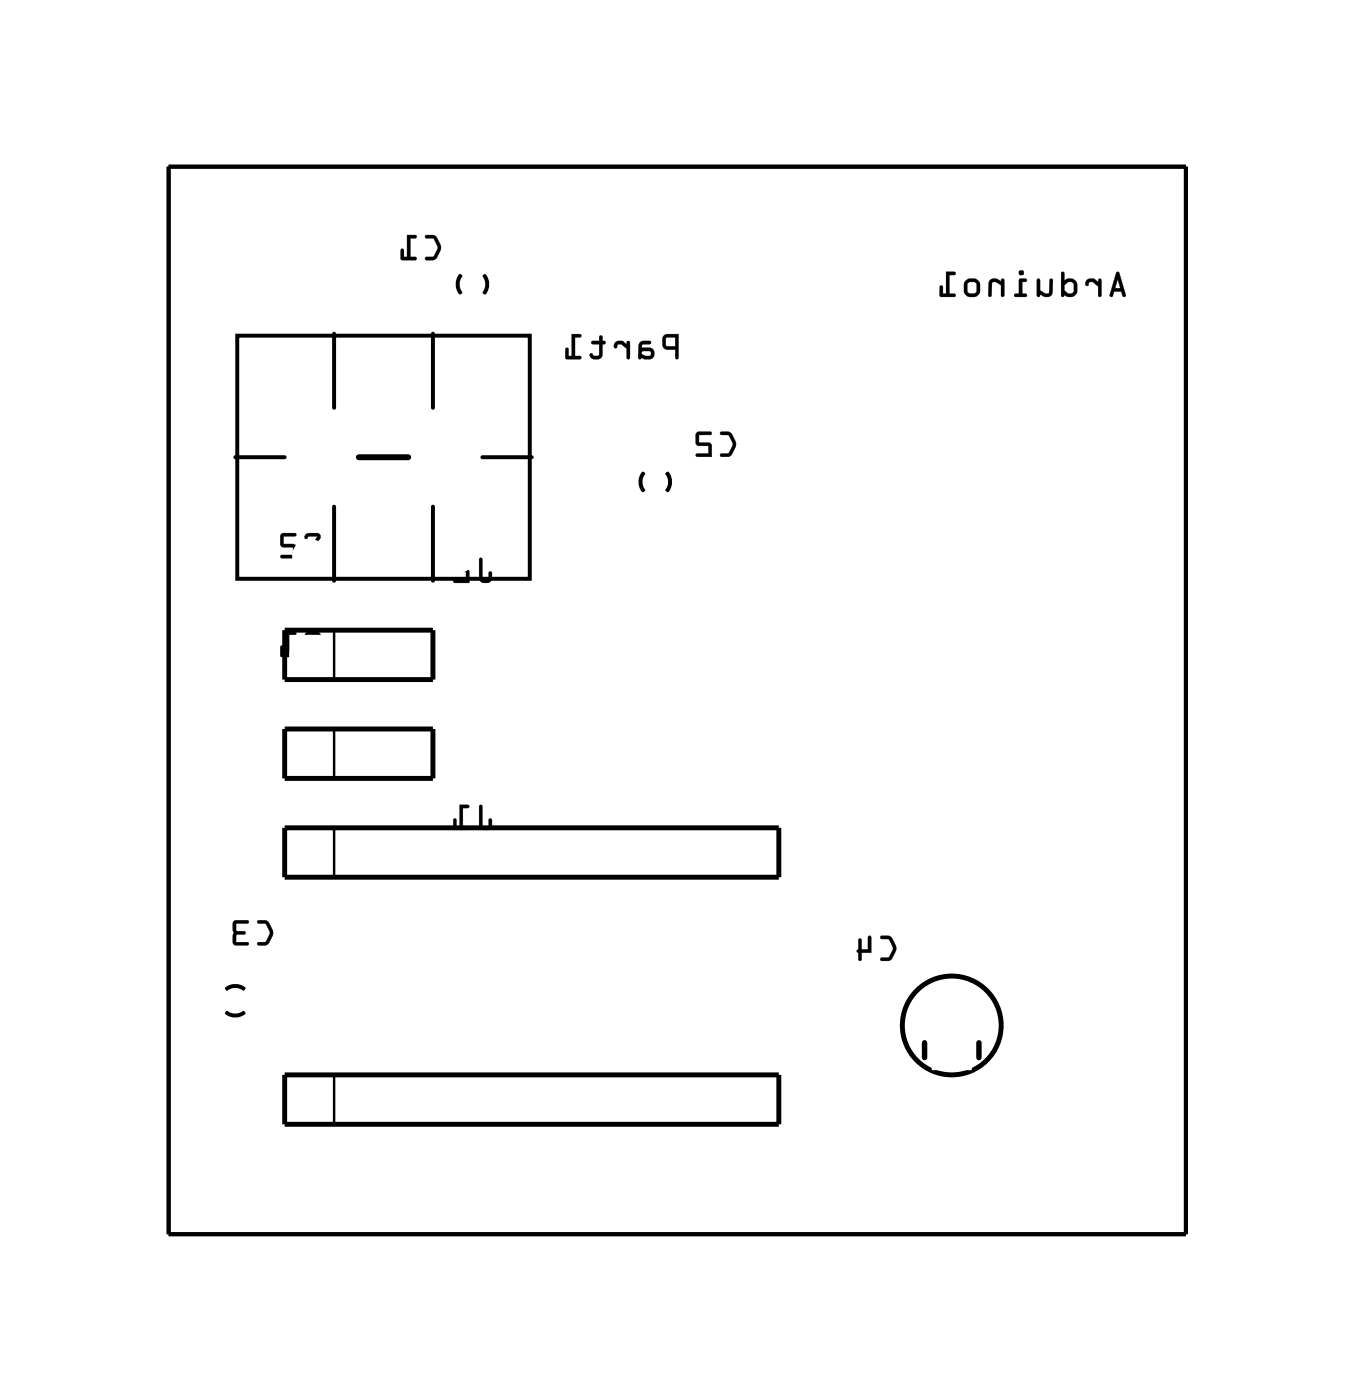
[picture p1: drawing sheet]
<svg xmlns="http://www.w3.org/2000/svg" width="69mm" height="72mm" viewBox="0 0 69 72" stroke-linecap="round" stroke-linejoin="round" font-family="sans-serif">
<g fill="none" stroke="#000" stroke-width=".2">
<path d="M8.7 8.6h52.3v54.8h-52.3zM12.2 17.3h15v12.5h-15zM17.2 17.2v3.8M22.3 17.2v3.8M23.7 14.2a.73 .73 0 0 0 0 .9M24.9 14.2a.73 .73 0 0 1 0 .9M12.1 23.5h2.5M17.2 26v3.9M22.3 26v3.9M24.8 23.5h2.5M33.1 24.3a.73 .73 0 0 0 0 .9M34.3 24.3a.73 .73 0 0 1 0 .9"/>
<path d="M12.5 50.8a.73 .73 0 0 0-.8 0M12.5 52.1a.73 .73 0 0 1-.8 0"/>
</g>
<path d="M18.4 23.5h2.6" fill="none" stroke="#000" stroke-width=".3"/>
<g fill="none" stroke="#000" stroke-width=".25">
<path d="M14.6 32.4h7.7v2.5h-7.7zM14.6 37.5h7.7v2.5h-7.7zM14.6 42.6h25.4v2.5h-25.4zM14.6 55.3h25.4v2.5h-25.4z"/>
<circle cx="48.9" cy="52.7" r="2.54"/>
</g>
<path d="M17.2 32.4v2.5M17.2 37.5v2.5M17.2 42.6v2.5M17.2 55.3v2.5" fill="none" stroke="#000" stroke-width=".13"/>
<path d="M47.5 53.6v.8M50.3 53.6v.8" fill="none" stroke="#000" stroke-width=".28"/>
<g fill="#000">
<path d="M21.9 12.1h.5l.2 .5-.2 .7-.1 .1h-.4v-.1l.4-.1 .2-.5-.2-.4-.4-.1zM21.9 12.1v.2h.4l.2 .5-.2 .4h-.4v.1h.5l.2-.4v-.3l-.2-.5zM20.9 12.1h.5v.1h-.3v1h.3v.2l-.8-.1 .1-.5h.1v.4h.1zM20.9 12.1v1.1h-.1v-.4h-.1l-.1 .1v.4l.8 .1v-.1v-.1h-.3v-1l.3 .1v-.2z"/>
<path d="M21.9 12.1a.55 .55 0 0 1 .8 .5 .72 .72 0 0 1-.4 .8h-.4l-.1-.1 .1-.1a.4 .4 0 0 0 .6-.4l-.1-.2a.37 .37 0 0 0-.5-.4zM20.9 12.1h.5v.1h-.3v1h.3v.1v.1l-.8-.1 .1-.5h.1v.4h.1z"/>
<path d="M34.1 17.3l.1-.1h.7l-.1 1.3-.1-.1v-.4a.49 .49 0 0 1-.6-.3zM34.1 17.3l-.1 .5 .1 .1 .6 .1v.4l.1 .1 .1-1.3h-.6zM34.2 17.4v.4h.5v-.5zM34.3 17.4l.4-.1v.5h-.4zM32.9 17.6l.1-.1 .5 .1-.1 .1h-.4v.2l.6 .1v.1v.3l-.5 .1-.1-.1h-.2zM32.9 17.6l-.1 .8 .3 .1a.33 .33 0 0 0 .5-.2 .33 .33 0 0 0-.2-.4h-.4l.1-.2h.4l-.1-.2h-.4zM33 18.1v.1l.2 .1 .3-.1-.1-.2zM33 18l.4 .1 .1 .1-.3 .1-.2-.1zM31.6 17.6l.4-.1 .2 .2v-.1h.1v.9l-.1-.1v-.5l-.3-.2h-.1l-.1 .1-.1 .1zM31.6 17.6v.1a.1 .1 0 0 0 0 .2 .1 .1 0 0 0 .1-.1l.1-.1h.1l.3 .2v.5h.2v-.9h-.2v.2l-.2-.2zM30.4 17.6l.4-.1v-.2h.1l.1 .2 .1 .1v.1h-.1v.5l-.3 .3a.33 .33 0 0 1-.4-.2l.1-.1 .1 .1 .3-.1v-.5h-.3zM30.4 17.5v.2h.4v.5l-.3 .1-.1-.1-.1 .1 .2 .2 .3-.1 .2-.2v-.5h.1v-.1l-.1-.1v-.2l-.1-.1-.1 .1v.2zM29.4 17.2h.5l-.1 .1h-.3v1h.3v.2l-.7-.1v-.5h.1v.4h.2zM29.4 17.2v1.1h-.2v-.4h-.1v.5l.7 .1 .1-.1-.1-.1h-.2v-1h.2l.1-.1z"/>
<path d="M34.1 17.3l.1-.1h.7l-.1 1.3-.1-.1v-.4h-.2a.39 .39 0 0 1-.4-.2 .39 .39 0 0 1 0-.4zM34.2 17.4v.4h.5v-.5zM32.9 17.6l.2-.1 .4 .1-.1 .1h-.4v.2a.46 .46 0 0 1 .6 .2 .38 .38 0 0 1-.2 .4 .38 .38 0 0 1-.4-.1l-.1 .1-.1-.1zM33 18.1a.29 .29 0 0 0 .5 .1l-.1-.2zM31.6 17.6l.4-.1 .2 .2v-.1h.2v.8h-.2a.49 .49 0 0 0-.4-.7h-.1a.11 .11 0 0 1-.1 .2 .1 .1 0 0 1 0-.2zM30.4 17.5h.4l.1-.3 .1 .1v.2a.1 .1 0 0 1 .1 .1 .1 .1 0 0 1-.1 .1v.5a.33 .33 0 0 1-.4 .3 .33 .33 0 0 1-.3-.3h.1l.1 .1 .3-.1v-.5h-.3zM29.4 17.2h.5l-.1 .1h-.2v1h.2l.1 .1-.1 .1-.7-.1v-.5h.1v.4h.2z"/>
<path d="M57.4 14h.1l.4 1.2-.2 .1v-.2a.28 .28 0 0 0-.5 0v.1h-.1zM57.4 14l-.4 1.2 .1 .1 .2-.3h.3l.1 .2 .1 .1 .1-.1-.4-1.2zM57.5 14.3l-.2 .5h.3zM57.4 14.4l.2 .4h-.3zM55.9 14.4l.3-.1 .3 .2v-.1h.1v.9l-.1-.1v-.5l-.3-.2h-.2v.1l-.2 .1zM55.9 14.4l-.1 .1a.1 .1 0 0 0 0 .2 .11 .11 0 0 0 .2-.1v-.1h.2l.3 .2-.1 .5h.2v-.9h-.1v.2l-.3-.2zM54.6 14h.1v.5a.4 .4 0 0 1 .7 .1v.4l-.2 .2-.3 .1-.2-.2v.2l-.1-.1zM54.6 14l-.1 1.2 .1 .1 .1-.1a.39 .39 0 0 0 .7-.2l-.1-.6-.2-.1-.4 .1v-.4zM54.7 14.6v.3l.1 .1 .3 .1 .1-.1v-.5h-.3zM54.7 14.7l.2-.2h.2v.6h-.2l-.1-.1zM53.3 14.4h.2v.5l.3 .2 .1-.1 .1-.6h.1l-.1 .8-.3 .1-.2-.2-.1 .2-.1-.1zM53.3 14.3v.9l.1 .1 .1-.2 .2 .2 .3-.1 .1-.2v-.7l-.2 .1v.7l-.4-.2v-.5zM52.4 14.3l.4 .1-.1 .1h-.2v.6h.2v.2l-.6-.1 .1-.1h.2zM52.4 14.3v.8h-.2l-.1 .1 .1 .1h.5l.1-.2h-.3v-.6h.2l.1-.1zM52.4 14a.13 .13 0 0 1 .2 0 .13 .13 0 0 1-.2 0zM52.4 14a.14 .14 0 0 0 .2 0 .14 .14 0 0 0-.2 0zM50.9 14.4l.3-.1 .3 .2v-.2l.1 .1v.9l-.1-.1v-.5l-.3-.2h-.2v.7h-.2zM50.9 14.4l-.1 .1v.8l.2-.1 .1-.7 .4 .2v.5l.1 .1v-1h-.1v.2l-.3-.2zM49.6 14.4l.5-.1 .2 .2 .1 .1-.1 .5-.2 .2-.4-.1-.1-.2zM49.6 14.4l-.1 .6 .2 .2h.5l.2-.3a.47 .47 0 0 0-.2-.5l-.4-.1zM49.7 14.6v.4l.2 .1 .3-.1v-.4l-.2-.1zM49.7 14.6l.1-.1h.4v.6h-.4l-.1-.1zM48.6 14h.5v.1h-.3v1h.3v.2l-.8-.1 .1-.5h.1v.4h.1zM48.6 14v1.1h-.1v-.4h-.1h-.1v.5l.8 .1v-.1v-.1h-.3v-1h.3v-.1z"/>
<path d="M57.4 14h.1l.4 1.2-.1 .1-.1-.1-.1-.2h-.3l-.1 .2h-.2zM57.5 14.4l-.2 .4h.3zM55.9 14.4l.3-.1 .3 .2v-.2l.1 .1v.8h-.1a.49 .49 0 0 0-.5-.7 .11 .11 0 0 1-.1 .2 .11 .11 0 0 1-.1-.2zM54.6 14h.1v.4l.4-.1a.5 .5 0 0 1 .3 .5 .5 .5 0 0 1-.4 .5l-.3-.1v.1l-.1-.1zM54.7 14.6v.1a.31 .31 0 0 0 .1 .3 .31 .31 0 0 0 .3 .1v-.6a.28 .28 0 0 0-.4 .1zM53.3 14.3l.2 .1v.5l.2 .2a.14 .14 0 0 0 .1 0 .14 .14 0 0 0 .1-.1l.1-.6v-.1l.1 .1v.5a.35 .35 0 0 1-.2 .3 .35 .35 0 0 1-.4-.1l-.1 .2-.1-.1zM52.4 14.3a.24 .24 0 0 1 .4 .1l-.3 .1v.6h.2l.1 .1-.6 .1v-.2h.2zM52.4 14a.13 .13 0 0 1 .2 0 .13 .13 0 0 1-.2 0zM50.9 14.4l.3-.1 .3 .2v-.2h.1v1l-.1-.1v-.5l-.3-.2a.14 .14 0 0 0-.1 0 .14 .14 0 0 0-.1 .1v.6l-.1 .1-.1-.1zM49.6 14.4a.46 .46 0 0 1 .8 .2 .46 .46 0 0 1-.5 .7 .46 .46 0 0 1-.3-.7zM49.7 14.6v.4l.2 .1 .3-.1v-.4l-.2-.1zM48.6 14h.5v.1h-.3v1h.3v.1v.1l-.8-.1 .1-.5h.1v.4h.1z"/>
<path d="M15.7 32.6l.6-.1 .1 .1v.2l-.6 .8h.5l.1-.1 .1 .1-.1 .1-.6 .1-.1-.1v-.2l.6-.8-.4-.1-.1 .2-.1-.1zM15.7 32.5l-.1 .2 .1 .1 .2-.1h.4l-.7 .9a.28 .28 0 0 0 .5 .2h.2a.18 .18 0 0 0 .2-.1 .18 .18 0 0 0-.1-.2l-.1 .1h-.5l.7-.8a.2 .2 0 0 0-.2-.3zM14.7 32.5h.5v.1h-.3v1h.3v.2l-.8-.1 .1-.5h.1v.4h.1zM14.7 32.5v1.1h-.1v-.4h-.1l-.1 .1v.4l.8 .1v-.1v-.1h-.3v-.9h.3v-.2z"/>
<path d="M15.7 27.5l.6-.1 .1 .1v.2l-.6 .8h.5l.1-.1 .1 .1-.1 .2h-.6l-.1-.1v-.2l.6-.8h-.4l-.1 .1-.1-.1zM15.7 27.5l-.1 .1 .1 .1 .2-.1h.4l-.7 .9a.28 .28 0 0 0 .5 .2h.2a.18 .18 0 0 0 .2-.1 .18 .18 0 0 0-.1-.2l-.1 .1h-.5l.7-.8a.2 .2 0 0 0-.2-.3zM14.5 27.5h.7v.1h-.6v.4h.6v.7h-.8l.1-.2h.6v-.4h-.6zM14.4 27.5v.5l.1 .1h.6v.4h-.6l-.1 .2h.8v-.7h-.6v-.4h.6v-.2z"/>
<path d="M15.7 32.6l.1-.1a.52 .52 0 0 1 .7 .2l-.7 .9h.5l.1-.1a.18 .18 0 0 1 .1 .2 .18 .18 0 0 1-.3 .1h-.4l-.1-.2 .6-.9h-.4l-.2 .1zM14.7 32.5h.5v.1l-.3 .1v.9h.3v.1v.1l-.8-.1 .1-.5h.1v.4h.1z"/>
<path d="M15.7 27.5l.1-.1a.52 .52 0 0 1 .7 .2l-.7 .9h.5l.1-.1a.18 .18 0 0 1 .1 .2 .18 .18 0 0 1-.3 .1h-.4l-.1-.2 .6-.9h-.4l-.2 .1zM14.4 27.5h.8v.1h-.6v.4h.6v.7h-.8l.1-.2h.6v-.4h-.6l-.1-.1z"/>
<path d="M24.7 28.7h.1v1.1h.3v-.4h.2v.3l-.2 .3h-.2l-.3-.2zM24.7 28.7l-.1 1a.37 .37 0 0 0 .5 .3 .37 .37 0 0 0 .2-.6h-.2v.4l-.3-.1v-1zM23.3 28.7h.8v.1h-.6v.4l.6 .1v.7l-.8-.1 .1-.1h.6v-.4h-.7zM23.3 28.7v.6l.1 .1h.6v.4h-.6l-.1 .1 .8 .1v-.7l-.6-.1v-.4h.6v-.1z"/>
<path d="M24.7 28.7h.1v1.1h.3l.1-.4a.34 .34 0 0 1-.1 .6 .34 .34 0 0 1-.5-.4zM23.3 28.7h.8v.1h-.6v.4l.6 .1v.7l-.8-.1 .1-.1h.6v-.4h-.6l-.1-.1z"/>
<path d="M37 22.2h.5l.3 .5-.2 .7-.2 .1h-.3l-.1-.1 .5-.1 .2-.5-.2-.4h-.4zM37 22.2l.1 .2h.4l.2 .5-.2 .4h-.4l-.1 .2h.5l.3-.5v-.3l-.3-.5zM35.8 22.3l.8-.1-.1 .2h-.6v.4h.6l.1 .7-.8-.1v-.1h.6v-.4h-.6zM35.8 22.2v.6l.1 .1h.5v.4h-.6v.2h.8l-.1-.7h-.6v-.4h.6l.1-.2z"/>
<path d="M37 22.2a.55 .55 0 0 1 .8 .5 .72 .72 0 0 1-.4 .8h-.3l-.1-.1 .1-.1a.4 .4 0 0 0 .6-.4l-.1-.2a.37 .37 0 0 0-.5-.3zM35.8 22.2h.8l-.1 .2h-.6v.4h.6l.1 .7h-.8v-.2h.6v-.4h-.5l-.1-.1z"/>
<path d="M13.2 47.3l.5 .1 .3 .5-.2 .6-.2 .1h-.3l-.1-.1 .5-.1 .2-.5-.2-.4h-.4zM13.2 47.3l.1 .2h.4l.2 .5-.2 .4h-.4l-.1 .2h.5l.3-.5v-.3l-.3-.5zM12 47.4h.8l-.1 .1h-.6l.1 .3 .4 .1v.1l-.4 .1-.1 .3h.6v.2l-.7-.1zM12 47.4v1.1l.1 .1h.6l.1-.1-.1-.1h-.6v-.3l.5-.1v-.1l-.4-.1-.1-.3h.6l.1-.1z"/>
<path d="M13.2 47.3a.55 .55 0 0 1 .8 .6 .72 .72 0 0 1-.4 .7h-.3l-.1-.1 .1-.1a.4 .4 0 0 0 .6-.4l-.1-.2a.37 .37 0 0 0-.5-.3zM12 47.4h.8l-.1 .1h-.6l.1 .3 .3 .1 .1 .1h-.1l-.3 .1-.1 .3h.6l.1 .1-.1 .1h-.6l-.1-.1z"/>
<path d="M24.7 41.4h.1v1.1h.3v-.4h.2v.3l-.2 .3h-.2l-.3-.2zM24.7 41.4l-.1 1a.37 .37 0 0 0 .5 .3 .37 .37 0 0 0 .2-.6h-.2v.4l-.3-.1v-1zM23.6 41.4h.5v.1h-.3v1h.3v.2l-.8-.1 .1-.5h.1v.4h.1zM23.6 41.4v1.1h-.1v-.4h-.1h-.1v.5l.8 .1v-.1v-.1h-.3v-1h.3v-.1z"/>
<path d="M24.7 41.4h.1v1.1h.3l.1-.4a.34 .34 0 0 1-.1 .6 .34 .34 0 0 1-.5-.4zM23.6 41.4h.5v.1h-.3v1h.3v.1v.1l-.8-.1 .1-.5h.1v.4h.1z"/>
<path d="M45.3 48.1l.5 .1 .2 .5-.1 .6-.2 .1h-.4v-.1l.4-.1 .2-.5-.2-.4h-.4zM45.3 48.1v.2h.4l.2 .5-.2 .4h-.4v.2h.5l.2-.5v-.3l-.2-.5zM44.2 48.3h.1v.5h.3v-.6l.1-.1 .1 .1v.8h-.5l-.1 .4-.1-.1v-.3l-.1-.1 .1-.1zM44.1 48.3v.5l-.1 .1 .1 .1v.3l.1 .1 .1-.1v-.3h.5v-.8l-.1-.1-.1 .1v.6h-.3v-.5z"/>
<path d="M45.3 48.1a.55 .55 0 0 1 .8 .6 .72 .72 0 0 1-.4 .7h-.4l-.1-.1 .1-.1a.4 .4 0 0 0 .6-.4l-.1-.2a.37 .37 0 0 0-.5-.3zM44.1 48.3h.2v.5h.3v-.6l.1-.1 .1 .1v.8h-.5v.3l-.1 .1-.2-.5 .1-.1z"/>
</g>
<circle cx="58.5" cy="10.8" r=".7" fill="#fff"/>
<circle cx="58.5" cy="10.8" r=".7" fill="none" stroke="#fff" stroke-width=".68" stroke-linecap="butt"/>
<circle cx="56" cy="10.8" r=".7" fill="#fff"/>
<circle cx="56" cy="10.8" r=".7" fill="none" stroke="#fff" stroke-width=".68" stroke-linecap="butt"/>
<circle cx="53.2" cy="10.8" r=".7" fill="#fff"/>
<circle cx="53.2" cy="10.8" r=".7" fill="none" stroke="#fff" stroke-width=".68" stroke-linecap="butt"/>
<circle cx="50.7" cy="10.8" r=".7" fill="#fff"/>
<circle cx="50.7" cy="10.8" r=".7" fill="none" stroke="#fff" stroke-width=".68" stroke-linecap="butt"/>
<circle cx="48.2" cy="10.8" r=".7" fill="#fff"/>
<circle cx="48.2" cy="10.8" r=".7" fill="none" stroke="#fff" stroke-width=".68" stroke-linecap="butt"/>
<circle cx="45.6" cy="10.8" r=".7" fill="#fff"/>
<circle cx="45.6" cy="10.8" r=".7" fill="none" stroke="#fff" stroke-width=".68" stroke-linecap="butt"/>
<circle cx="43.1" cy="10.8" r=".7" fill="#fff"/>
<circle cx="43.1" cy="10.8" r=".7" fill="none" stroke="#fff" stroke-width=".68" stroke-linecap="butt"/>
<circle cx="40.5" cy="10.8" r=".7" fill="#fff"/>
<circle cx="40.5" cy="10.8" r=".7" fill="none" stroke="#fff" stroke-width=".68" stroke-linecap="butt"/>
<circle cx="38" cy="10.8" r=".7" fill="#fff"/>
<circle cx="38" cy="10.8" r=".7" fill="none" stroke="#fff" stroke-width=".68" stroke-linecap="butt"/>
<circle cx="35.5" cy="10.8" r=".7" fill="#fff"/>
<circle cx="35.5" cy="10.8" r=".7" fill="none" stroke="#fff" stroke-width=".68" stroke-linecap="butt"/>
<circle cx="31.1" cy="10.8" r=".7" fill="#fff"/>
<circle cx="31.1" cy="10.8" r=".7" fill="none" stroke="#fff" stroke-width=".68" stroke-linecap="butt"/>
<circle cx="28.6" cy="10.8" r=".7" fill="#fff"/>
<circle cx="28.6" cy="10.8" r=".7" fill="none" stroke="#fff" stroke-width=".68" stroke-linecap="butt"/>
<circle cx="26.1" cy="10.8" r=".7" fill="#fff"/>
<circle cx="26.1" cy="10.8" r=".7" fill="none" stroke="#fff" stroke-width=".68" stroke-linecap="butt"/>
<circle cx="23.5" cy="10.8" r=".7" fill="#fff"/>
<circle cx="23.5" cy="10.8" r=".7" fill="none" stroke="#fff" stroke-width=".68" stroke-linecap="butt"/>
<circle cx="21" cy="10.8" r=".7" fill="#fff"/>
<circle cx="21" cy="10.8" r=".7" fill="none" stroke="#fff" stroke-width=".68" stroke-linecap="butt"/>
<circle cx="18.4" cy="10.8" r=".7" fill="#fff"/>
<circle cx="18.4" cy="10.8" r=".7" fill="none" stroke="#fff" stroke-width=".68" stroke-linecap="butt"/>
<circle cx="15.9" cy="10.8" r=".7" fill="#fff"/>
<circle cx="15.9" cy="10.8" r=".7" fill="none" stroke="#fff" stroke-width=".68" stroke-linecap="butt"/>
<circle cx="13.4" cy="10.8" r=".7" fill="#fff"/>
<circle cx="13.4" cy="10.8" r=".7" fill="none" stroke="#fff" stroke-width=".68" stroke-linecap="butt"/>
<circle cx="48.9" cy="59.1" r=".7" fill="#fff"/>
<circle cx="48.9" cy="59.1" r=".7" fill="none" stroke="#fff" stroke-width=".68" stroke-linecap="butt"/>
<circle cx="46.4" cy="59.1" r=".7" fill="#fff"/>
<circle cx="46.4" cy="59.1" r=".7" fill="none" stroke="#fff" stroke-width=".68" stroke-linecap="butt"/>
<circle cx="43.8" cy="59.1" r=".7" fill="#fff"/>
<circle cx="43.8" cy="59.1" r=".7" fill="none" stroke="#fff" stroke-width=".68" stroke-linecap="butt"/>
<circle cx="41.3" cy="59.1" r=".7" fill="#fff"/>
<circle cx="41.3" cy="59.1" r=".7" fill="none" stroke="#fff" stroke-width=".68" stroke-linecap="butt"/>
<circle cx="38.8" cy="59.1" r=".7" fill="#fff"/>
<circle cx="38.8" cy="59.1" r=".7" fill="none" stroke="#fff" stroke-width=".68" stroke-linecap="butt"/>
<circle cx="36.2" cy="59.1" r=".7" fill="#fff"/>
<circle cx="36.2" cy="59.1" r=".7" fill="none" stroke="#fff" stroke-width=".68" stroke-linecap="butt"/>
<circle cx="33.7" cy="59.1" r=".7" fill="#fff"/>
<circle cx="33.7" cy="59.1" r=".7" fill="none" stroke="#fff" stroke-width=".68" stroke-linecap="butt"/>
<circle cx="31.1" cy="59.1" r=".7" fill="#fff"/>
<circle cx="31.1" cy="59.1" r=".7" fill="none" stroke="#fff" stroke-width=".68" stroke-linecap="butt"/>
<circle cx="26.1" cy="59.1" r=".7" fill="#fff"/>
<circle cx="26.1" cy="59.1" r=".7" fill="none" stroke="#fff" stroke-width=".68" stroke-linecap="butt"/>
<circle cx="23.5" cy="59.1" r=".7" fill="#fff"/>
<circle cx="23.5" cy="59.1" r=".7" fill="none" stroke="#fff" stroke-width=".68" stroke-linecap="butt"/>
<circle cx="21" cy="59.1" r=".7" fill="#fff"/>
<circle cx="21" cy="59.1" r=".7" fill="none" stroke="#fff" stroke-width=".68" stroke-linecap="butt"/>
<circle cx="18.4" cy="59.1" r=".7" fill="#fff"/>
<circle cx="18.4" cy="59.1" r=".7" fill="none" stroke="#fff" stroke-width=".68" stroke-linecap="butt"/>
<circle cx="15.9" cy="59.1" r=".7" fill="#fff"/>
<circle cx="15.9" cy="59.1" r=".7" fill="none" stroke="#fff" stroke-width=".68" stroke-linecap="butt"/>
<circle cx="13.4" cy="59.1" r=".7" fill="#fff"/>
<circle cx="13.4" cy="59.1" r=".7" fill="none" stroke="#fff" stroke-width=".68" stroke-linecap="butt"/>
<circle cx="15.9" cy="28.6" r=".66" fill="#fff"/>
<circle cx="15.9" cy="28.6" r=".66" fill="none" stroke="#fff" stroke-width=".46"/>
<circle cx="18.4" cy="28.6" r=".66" fill="#fff"/>
<circle cx="18.4" cy="28.6" r=".66" fill="none" stroke="#fff" stroke-width=".46"/>
<circle cx="21" cy="28.6" r=".66" fill="#fff"/>
<circle cx="21" cy="28.6" r=".66" fill="none" stroke="#fff" stroke-width=".46"/>
<circle cx="23.5" cy="28.6" r=".66" fill="#fff"/>
<circle cx="23.5" cy="28.6" r=".66" fill="none" stroke="#fff" stroke-width=".46"/>
<circle cx="26.1" cy="28.6" r=".66" fill="#fff"/>
<circle cx="26.1" cy="28.6" r=".66" fill="none" stroke="#fff" stroke-width=".46"/>
<circle cx="26.1" cy="18.4" r=".66" fill="#fff"/>
<circle cx="26.1" cy="18.4" r=".66" fill="none" stroke="#fff" stroke-width=".46"/>
<circle cx="23.5" cy="18.4" r=".66" fill="#fff"/>
<circle cx="23.5" cy="18.4" r=".66" fill="none" stroke="#fff" stroke-width=".46"/>
<circle cx="21" cy="18.4" r=".66" fill="#fff"/>
<circle cx="21" cy="18.4" r=".66" fill="none" stroke="#fff" stroke-width=".46"/>
<circle cx="18.4" cy="18.4" r=".66" fill="#fff"/>
<circle cx="18.4" cy="18.4" r=".66" fill="none" stroke="#fff" stroke-width=".46"/>
<circle cx="15.9" cy="18.4" r=".66" fill="#fff"/>
<circle cx="15.9" cy="18.4" r=".66" fill="none" stroke="#fff" stroke-width=".46"/>
<circle cx="13.4" cy="18.4" r=".66" fill="#fff"/>
<circle cx="13.4" cy="18.4" r=".66" fill="none" stroke="#fff" stroke-width=".46"/>
<circle cx="13.4" cy="28.6" r=".66" fill="#fff"/>
<circle cx="13.4" cy="28.6" r=".66" fill="none" stroke="#fff" stroke-width=".46"/>
<circle cx="15.9" cy="43.8" r=".7" fill="#fff"/>
<circle cx="15.9" cy="43.8" r=".7" fill="none" stroke="#fff" stroke-width=".66" stroke-linecap="butt"/>
<circle cx="18.4" cy="43.8" r=".7" fill="#fff"/>
<circle cx="18.4" cy="43.8" r=".7" fill="none" stroke="#fff" stroke-width=".66" stroke-linecap="butt"/>
<circle cx="21" cy="43.8" r=".7" fill="#fff"/>
<circle cx="21" cy="43.8" r=".7" fill="none" stroke="#fff" stroke-width=".66" stroke-linecap="butt"/>
<circle cx="23.5" cy="43.8" r=".7" fill="#fff"/>
<circle cx="23.5" cy="43.8" r=".7" fill="none" stroke="#fff" stroke-width=".66" stroke-linecap="butt"/>
<circle cx="26.1" cy="43.8" r=".7" fill="#fff"/>
<circle cx="26.1" cy="43.8" r=".7" fill="none" stroke="#fff" stroke-width=".66" stroke-linecap="butt"/>
<circle cx="28.6" cy="43.8" r=".7" fill="#fff"/>
<circle cx="28.6" cy="43.8" r=".7" fill="none" stroke="#fff" stroke-width=".66" stroke-linecap="butt"/>
<circle cx="31.1" cy="43.8" r=".7" fill="#fff"/>
<circle cx="31.1" cy="43.8" r=".7" fill="none" stroke="#fff" stroke-width=".66" stroke-linecap="butt"/>
<circle cx="33.7" cy="43.8" r=".7" fill="#fff"/>
<circle cx="33.7" cy="43.8" r=".7" fill="none" stroke="#fff" stroke-width=".66" stroke-linecap="butt"/>
<circle cx="36.2" cy="43.8" r=".7" fill="#fff"/>
<circle cx="36.2" cy="43.8" r=".7" fill="none" stroke="#fff" stroke-width=".66" stroke-linecap="butt"/>
<circle cx="38.8" cy="43.8" r=".7" fill="#fff"/>
<circle cx="38.8" cy="43.8" r=".7" fill="none" stroke="#fff" stroke-width=".66" stroke-linecap="butt"/>
<circle cx="15.9" cy="56.5" r=".7" fill="#fff"/>
<circle cx="15.9" cy="56.5" r=".7" fill="none" stroke="#fff" stroke-width=".66" stroke-linecap="butt"/>
<circle cx="18.4" cy="56.5" r=".7" fill="#fff"/>
<circle cx="18.4" cy="56.5" r=".7" fill="none" stroke="#fff" stroke-width=".66" stroke-linecap="butt"/>
<circle cx="21" cy="56.5" r=".7" fill="#fff"/>
<circle cx="21" cy="56.5" r=".7" fill="none" stroke="#fff" stroke-width=".66" stroke-linecap="butt"/>
<circle cx="23.5" cy="56.5" r=".7" fill="#fff"/>
<circle cx="23.5" cy="56.5" r=".7" fill="none" stroke="#fff" stroke-width=".66" stroke-linecap="butt"/>
<circle cx="26.1" cy="56.5" r=".7" fill="#fff"/>
<circle cx="26.1" cy="56.5" r=".7" fill="none" stroke="#fff" stroke-width=".66" stroke-linecap="butt"/>
<circle cx="28.6" cy="56.5" r=".7" fill="#fff"/>
<circle cx="28.6" cy="56.5" r=".7" fill="none" stroke="#fff" stroke-width=".66" stroke-linecap="butt"/>
<circle cx="31.1" cy="56.5" r=".7" fill="#fff"/>
<circle cx="31.1" cy="56.5" r=".7" fill="none" stroke="#fff" stroke-width=".66" stroke-linecap="butt"/>
<circle cx="33.7" cy="56.5" r=".7" fill="#fff"/>
<circle cx="33.7" cy="56.5" r=".7" fill="none" stroke="#fff" stroke-width=".66" stroke-linecap="butt"/>
<circle cx="36.2" cy="56.5" r=".7" fill="#fff"/>
<circle cx="36.2" cy="56.5" r=".7" fill="none" stroke="#fff" stroke-width=".66" stroke-linecap="butt"/>
<circle cx="38.8" cy="56.5" r=".7" fill="#fff"/>
<circle cx="38.8" cy="56.5" r=".7" fill="none" stroke="#fff" stroke-width=".66" stroke-linecap="butt"/>
<circle cx="24.3" cy="15.9" r=".64" fill="#fff"/>
<circle cx="24.3" cy="15.9" r=".64" fill="none" stroke="#fff" stroke-width=".66" stroke-linecap="butt"/>
<circle cx="24.3" cy="13.3" r=".64" fill="#fff"/>
<circle cx="24.3" cy="13.3" r=".64" fill="none" stroke="#fff" stroke-width=".66" stroke-linecap="butt"/>
<circle cx="33.7" cy="26" r=".64" fill="#fff"/>
<circle cx="33.7" cy="26" r=".64" fill="none" stroke="#fff" stroke-width=".66" stroke-linecap="butt"/>
<circle cx="33.7" cy="23.5" r=".64" fill="#fff"/>
<circle cx="33.7" cy="23.5" r=".64" fill="none" stroke="#fff" stroke-width=".66" stroke-linecap="butt"/>
<circle cx="13.4" cy="51.4" r=".64" fill="#fff"/>
<circle cx="13.4" cy="51.4" r=".64" fill="none" stroke="#fff" stroke-width=".66" stroke-linecap="butt"/>
<circle cx="10.8" cy="51.4" r=".64" fill="#fff"/>
<circle cx="10.8" cy="51.4" r=".64" fill="none" stroke="#fff" stroke-width=".66" stroke-linecap="butt"/>
<path d="M48.2 53.3h1.4v1.4h-1.4z" fill="#fff"/>
<path d="M48.2 53.3h1.4v1.4h-1.4z" fill="none" stroke="#fff" stroke-width=".66" stroke-linecap="butt"/>
<circle cx="48.9" cy="54" r=".7" fill="#fff"/>
<circle cx="48.9" cy="54" r=".7" fill="none" stroke="#fff" stroke-width=".66" stroke-linecap="butt"/>
<circle cx="48.9" cy="51.4" r=".7" fill="#fff"/>
<circle cx="48.9" cy="51.4" r=".7" fill="none" stroke="#fff" stroke-width=".66" stroke-linecap="butt"/>
<path d="M15.2 33h1.4v1.4h-1.4z" fill="#fff"/>
<path d="M15.2 33h1.4v1.4h-1.4z" fill="none" stroke="#fff" stroke-width=".66" stroke-linecap="butt"/>
<circle cx="15.9" cy="33.7" r=".7" fill="#fff"/>
<circle cx="15.9" cy="33.7" r=".7" fill="none" stroke="#fff" stroke-width=".66" stroke-linecap="butt"/>
<circle cx="18.4" cy="33.7" r=".7" fill="#fff"/>
<circle cx="18.4" cy="33.7" r=".7" fill="none" stroke="#fff" stroke-width=".66" stroke-linecap="butt"/>
<circle cx="21" cy="33.7" r=".7" fill="#fff"/>
<circle cx="21" cy="33.7" r=".7" fill="none" stroke="#fff" stroke-width=".66" stroke-linecap="butt"/>
<path d="M15.2 38h1.4v1.4h-1.4z" fill="#fff"/>
<path d="M15.2 38h1.4v1.4h-1.4z" fill="none" stroke="#fff" stroke-width=".66" stroke-linecap="butt"/>
<circle cx="15.9" cy="38.7" r=".7" fill="#fff"/>
<circle cx="15.9" cy="38.7" r=".7" fill="none" stroke="#fff" stroke-width=".66" stroke-linecap="butt"/>
<circle cx="18.4" cy="38.7" r=".7" fill="#fff"/>
<circle cx="18.4" cy="38.7" r=".7" fill="none" stroke="#fff" stroke-width=".66" stroke-linecap="butt"/>
<circle cx="21" cy="38.7" r=".7" fill="#fff"/>
<circle cx="21" cy="38.7" r=".7" fill="none" stroke="#fff" stroke-width=".66" stroke-linecap="butt"/>
</svg>
